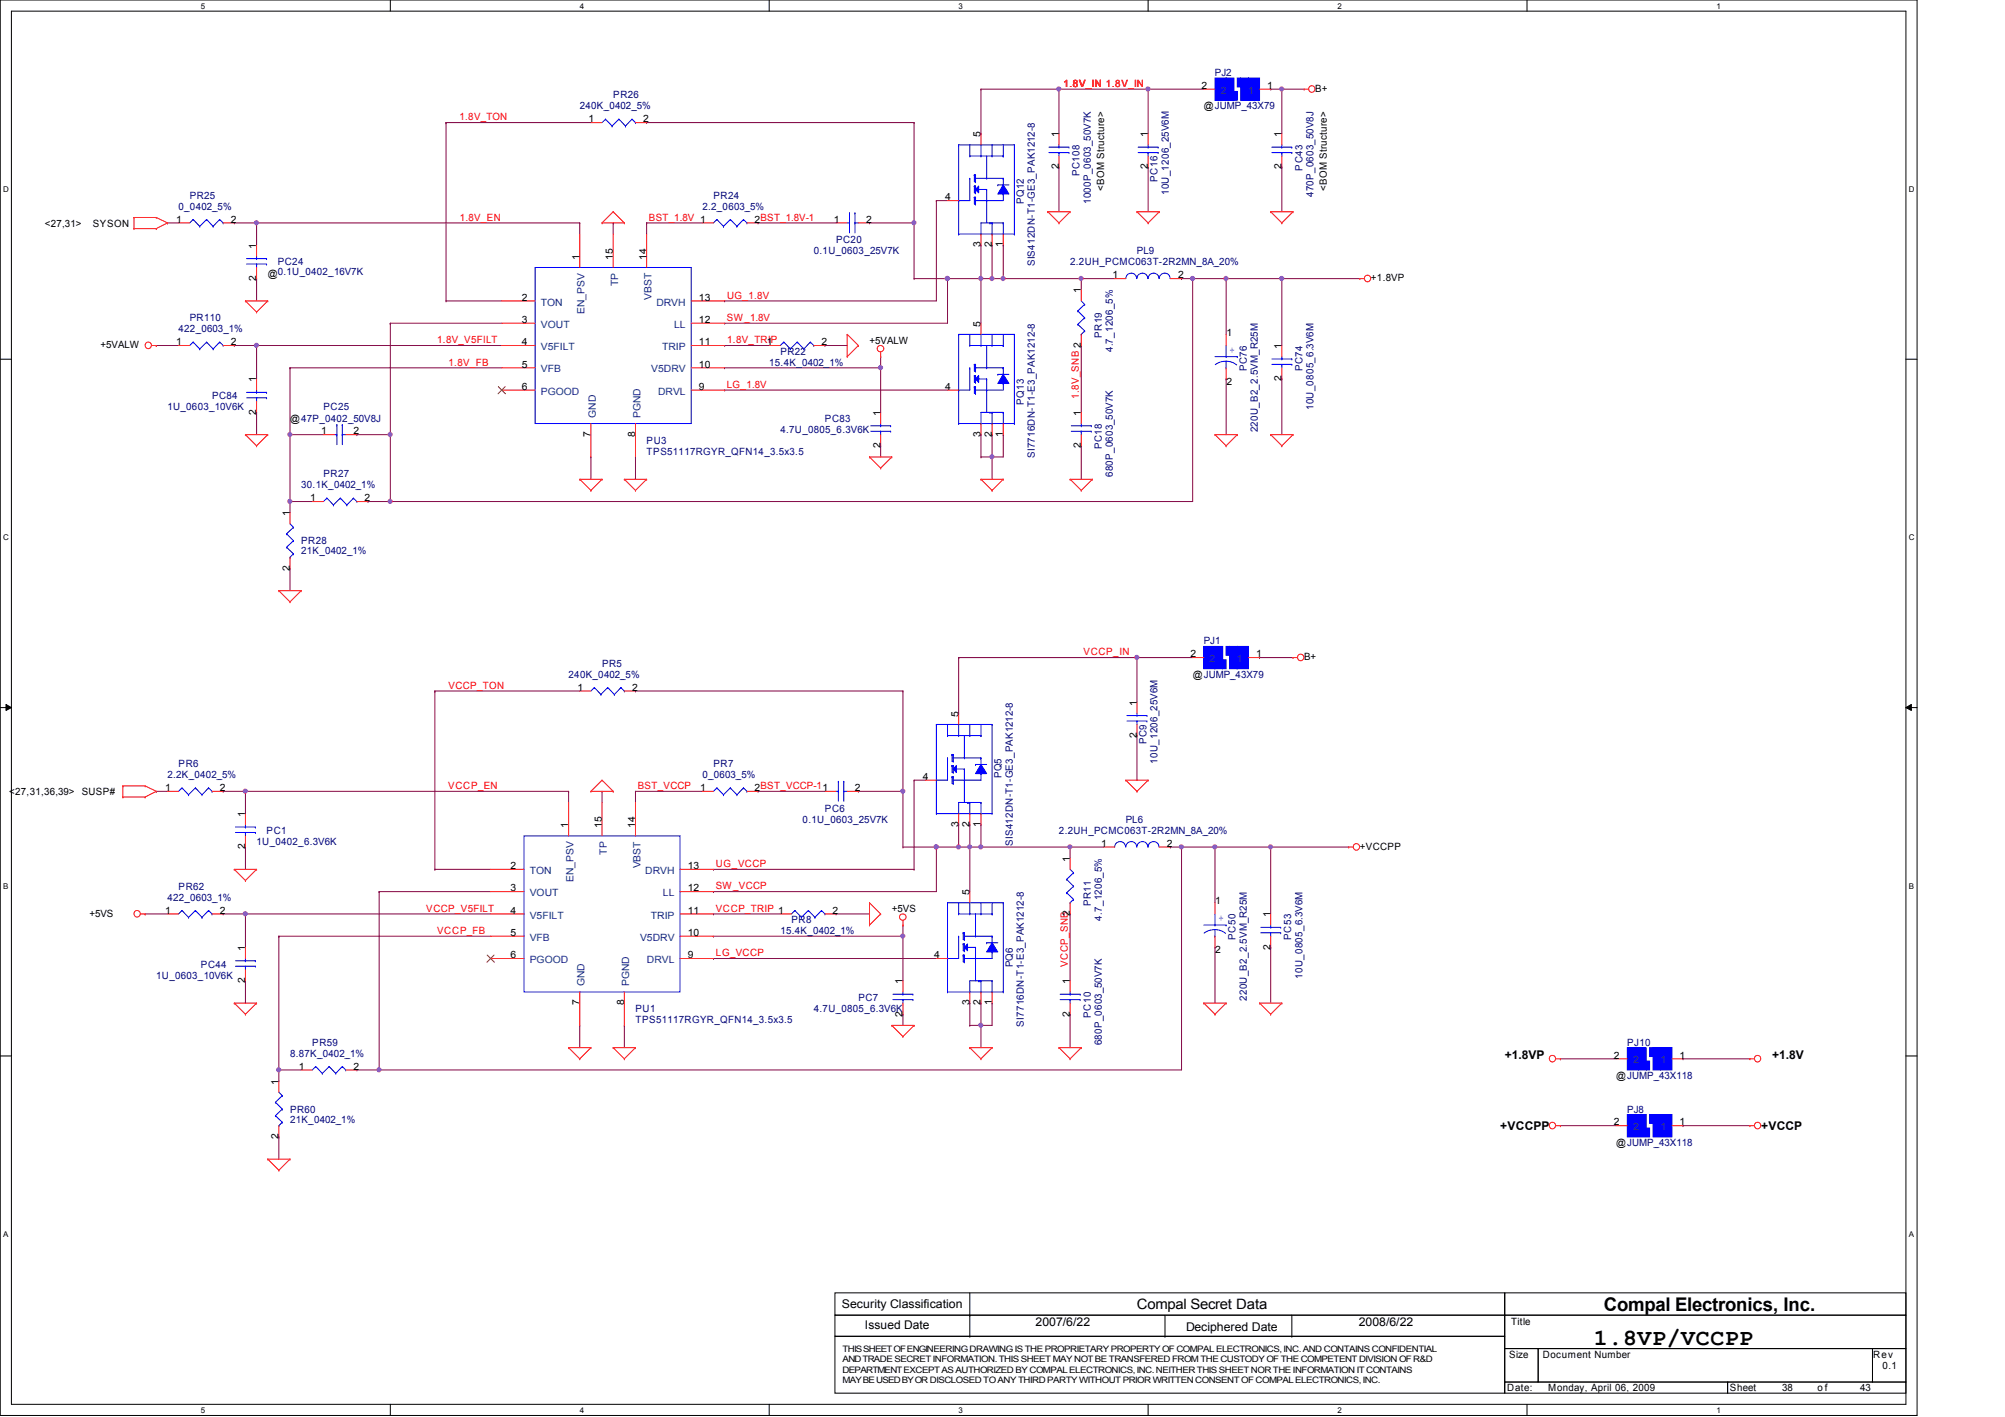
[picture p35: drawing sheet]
<svg xmlns="http://www.w3.org/2000/svg" width="297mm" height="210mm" viewBox="0 0 297 210" stroke-linecap="round" stroke-linejoin="round" font-family="sans-serif">
<defs><g id="words">
<text font-size="3.4" x="236.1" y="199.3">1.8VP/VCCPP</text>
<text font-size="2.8" x="237.6" y="194.1">Compal Electronics, Inc.</text>
<text font-size="2.1" x="168.4" y="194">Compal Secret Data</text>
<g font-size="1.8">
<text x="222.9" y="156.8">+1.8VP</text>
<text x="262.5" y="156.8">+1.8V</text>
<text x="222.2" y="167.4">+VCCPP</text>
<text x="260.9" y="167.4">+VCCP</text>
<text x="124.7" y="193.8">Security Classification</text>
<text x="128.1" y="196.9">Issued Date</text>
<text x="153.4" y="196.4">2007/6/22</text>
<text x="175.7" y="197.1">Deciphered Date</text>
<text x="201.3" y="196.4">2008/6/22</text>
</g>
<g font-size="1.5" fill="#000080">
<text x="180" y="11.3">PJ2</text>
<text x="85.9" y="16.2">240K_0402_5%</text>
<text x="90.8" y="14.6">PR26</text>
<text x="28.1" y="29.4">PR25</text>
<text x="105.7" y="29.4">PR24</text>
<text x="159.9" y="26.1" transform="rotate(-90 159.9 26.1)">PC108</text>
<text x="171.5" y="26.9" transform="rotate(-90 171.5 26.9)">PC16</text>
<text x="173.1" y="28.9" transform="rotate(-90 173.1 28.9)">10U_1206_25V6M</text>
<text x="193" y="25.3" transform="rotate(-90 193 25.3)">PC43</text>
<text x="194.6" y="29.2" transform="rotate(-90 194.6 29.2)">470P_0603_50V8J</text>
<text x="26.5" y="31.1">0_0402_5%</text>
<text x="104.1" y="31.1">2.2_0603_5%</text>
<text x="151.7" y="30.2" transform="rotate(-90 151.7 30.2)">PQ12</text>
<text x="161.6" y="30.2" transform="rotate(-90 161.6 30.2)">1000P_0603_50V7K</text>
<text x="41.1" y="39.3">PC24</text>
<text x="120.6" y="37.7">0.1U_0603_25V7K</text>
<text x="123.9" y="36">PC20</text>
<text x="153.3" y="39.5" transform="rotate(-90 153.3 39.5)">SIS412DN-T1-GE3_PAK1212-8</text>
<text x="158.5" y="39.3">2.2UH_PCMC063T-2R2MN_8A_20%</text>
<text x="168.4" y="37.7">PL9</text>
<text x="28.1" y="47.6">PR110</text>
<text x="26.5" y="49.2">422_0603_1%</text>
<text x="115.6" y="52.5">PR22</text>
<text x="163.2" y="50" transform="rotate(-90 163.2 50)">PR19</text>
<text x="164.9" y="52.2" transform="rotate(-90 164.9 52.2)">4.7_1206_5%</text>
<text x="31.4" y="59.1">PC84</text>
<text x="114" y="54.2">15.4K_0402_1%</text>
<text x="151.7" y="59.9" transform="rotate(-90 151.7 59.9)">PQ13</text>
<text x="184.7" y="55" transform="rotate(-90 184.7 55)">PC76</text>
<text x="193" y="55" transform="rotate(-90 193 55)">PC74</text>
<text x="24.8" y="60.8">1U_0603_10V6K</text>
<text x="47.9" y="60.8">PC25</text>
<text x="95.8" y="65.7">PU3</text>
<text x="115.6" y="64.1">4.7U_0805_6.3V6K</text>
<text x="122.2" y="62.4">PC83</text>
<text x="186.3" y="64.1" transform="rotate(-90 186.3 64.1)">220U_B2_2.5VM_R25M</text>
<text x="194.6" y="60.7" transform="rotate(-90 194.6 60.7)">10U_0805_6.3V6M</text>
<text x="47.9" y="70.7">PR27</text>
<text x="95.8" y="67.4">TPS51117RGYR_QFN14_3.5x3.5</text>
<text x="153.3" y="67.9" transform="rotate(-90 153.3 67.9)">SI7716DN-T1-E3_PAK1212-8</text>
<text x="163.2" y="66.5" transform="rotate(-90 163.2 66.5)">PC18</text>
<text x="164.9" y="70.7" transform="rotate(-90 164.9 70.7)">680P_0603_50V7K</text>
<text x="44.6" y="72.3">30.1K_0402_1%</text>
<text x="44.6" y="80.6">PR28</text>
<text x="44.6" y="82.1">21K_0402_1%</text>
<text x="178.3" y="95.5">PJ1</text>
<text x="84.2" y="100.4">240K_0402_5%</text>
<text x="89.2" y="98.8">PR5</text>
<text x="26.5" y="113.6">PR6</text>
<text x="105.7" y="113.6">PR7</text>
<text x="169.8" y="110.3" transform="rotate(-90 169.8 110.3)">PC9</text>
<text x="171.5" y="113.1" transform="rotate(-90 171.5 113.1)">10U_1206_25V6M</text>
<text x="24.8" y="115.3">2.2K_0402_5%</text>
<text x="104.1" y="115.3">0_0603_5%</text>
<text x="148.4" y="115.2" transform="rotate(-90 148.4 115.2)">PQ5</text>
<text x="38" y="125.2">1U_0402_6.3V6K</text>
<text x="39.5" y="123.5">PC1</text>
<text x="118.9" y="121.9">0.1U_0603_25V7K</text>
<text x="122.2" y="120.2">PC6</text>
<text x="150" y="125.3" transform="rotate(-90 150 125.3)">SIS412DN-T1-GE3_PAK1212-8</text>
<text x="156.9" y="123.5">2.2UH_PCMC063T-2R2MN_8A_20%</text>
<text x="166.8" y="121.9">PL6</text>
<text x="26.5" y="131.8">PR62</text>
<text x="24.8" y="133.4">422_0603_1%</text>
<text x="117.3" y="136.7">PR8</text>
<text x="161.6" y="134.2" transform="rotate(-90 161.6 134.2)">PR11</text>
<text x="163.2" y="136.4" transform="rotate(-90 163.2 136.4)">4.7_1206_5%</text>
<text x="29.8" y="143.3">PC44</text>
<text x="115.6" y="138.4">15.4K_0402_1%</text>
<text x="150" y="143.3" transform="rotate(-90 150 143.3)">PQ6</text>
<text x="183" y="139.2" transform="rotate(-90 183 139.2)">PC50</text>
<text x="191.3" y="139.2" transform="rotate(-90 191.3 139.2)">PC53</text>
<text x="23.2" y="145">1U_0603_10V6K</text>
<text x="94.1" y="149.9">PU1</text>
<text x="120.6" y="149.9">4.7U_0805_6.3V6K</text>
<text x="127.2" y="148.3">PC7</text>
<text x="184.7" y="148.3" transform="rotate(-90 184.7 148.3)">220U_B2_2.5VM_R25M</text>
<text x="193" y="144.9" transform="rotate(-90 193 144.9)">10U_0805_6.3V6M</text>
<text x="46.3" y="154.9">PR59</text>
<text x="94.1" y="151.6">TPS51117RGYR_QFN14_3.5x3.5</text>
<text x="151.7" y="152.1" transform="rotate(-90 151.7 152.1)">SI7716DN-T1-E3_PAK1212-8</text>
<text x="161.6" y="150.7" transform="rotate(-90 161.6 150.7)">PC10</text>
<text x="163.2" y="154.9" transform="rotate(-90 163.2 154.9)">680P_0603_50V7K</text>
<text x="241.1" y="154.9">PJ10</text>
<text x="43" y="156.5">8.87K_0402_1%</text>
<text x="43" y="164.8">PR60</text>
<text x="43" y="166.3">21K_0402_1%</text>
<text x="241.1" y="164.8">PJ8</text>
</g>
<g font-size="1.5" fill="#f00">
<text x="68.1" y="17.8">1.8V_TON</text>
<text x="157.6" y="12.9">1.8V_IN 1.8V_IN</text>
<text x="68.1" y="32.7">1.8V_EN</text>
<text x="96.1" y="32.7">BST_1.8V 1</text>
<text x="107.7" y="47.5">SW_1.8V</text>
<text x="107.7" y="44.2">UG_1.8V</text>
<text x="64.8" y="50.8">1.8V_V5FILT</text>
<text x="107.7" y="50.8">1.8V_TRIP</text>
<text x="66.5" y="54.1">1.8V_FB</text>
<text x="107.7" y="57.4">LG_1.8V</text>
<text x="159.8" y="59.1" transform="rotate(-90 159.8 59.1)">1.8V_SNB 2</text>
<text x="160.5" y="97.1">VCCP_IN</text>
<text x="66.5" y="102">VCCP_TON</text>
<text x="66.4" y="116.9">VCCP_EN</text>
<text x="94.5" y="116.9">BST_VCCP</text>
<text x="106" y="131.7">SW_VCCP</text>
<text x="106" y="128.4">UG_VCCP</text>
<text x="63.1" y="135">VCCP_V5FILT</text>
<text x="106" y="135">VCCP_TRIP 1</text>
<text x="64.8" y="138.3">VCCP_FB</text>
<text x="106" y="141.6">LG_VCCP</text>
<text x="158.2" y="143.3" transform="rotate(-90 158.2 143.3)">VCCP_SNB</text>
</g>
<g font-size="1.5">
<text x="178" y="13.2">2</text>
<text x="178.3" y="16.2">@JUMP_43X79</text>
<text x="187.7" y="13.2">1</text>
<text x="194.9" y="13.6">B+</text>
<text x="87.2" y="18.1">1</text>
<text x="95.3" y="18.1">2</text>
<text x="145.3" y="20.3" transform="rotate(-90 145.3 20.3)">5</text>
<text x="156.8" y="20.3" transform="rotate(-90 156.8 20.3)">1</text>
<text x="170" y="20.3" transform="rotate(-90 170 20.3)">1</text>
<text x="189.9" y="20.3" transform="rotate(-90 189.9 20.3)">1</text>
<text x="140" y="29.7">4</text>
<text x="156.8" y="25.1" transform="rotate(-90 156.8 25.1)">2</text>
<text x="163.6" y="28.2" transform="rotate(-90 163.6 28.2)">&lt;BOM Structure&gt;</text>
<text x="170" y="25.1" transform="rotate(-90 170 25.1)">2</text>
<text x="189.9" y="25.1" transform="rotate(-90 189.9 25.1)">2</text>
<text x="196.6" y="28.2" transform="rotate(-90 196.6 28.2)">&lt;BOM Structure&gt;</text>
<text x="6.6" y="33.6">&lt;27,31&gt;</text>
<text x="13.8" y="33.6">SYSON</text>
<text x="26.1" y="33">1</text>
<text x="34.2" y="33">2</text>
<text x="111.8" y="33">2BST_1.8V-1</text>
<text x="123.5" y="33">1</text>
<text x="128.3" y="33">2</text>
<text x="38" y="41.6" transform="rotate(-90 38 41.6)">2</text>
<text x="38" y="36.8" transform="rotate(-90 38 36.8)">1</text>
<text x="39.7" y="41">@0.1U_0402_16V7K</text>
<text x="85.8" y="38.5" transform="rotate(-90 85.8 38.5)">1</text>
<text x="90.8" y="38.5" transform="rotate(-90 90.8 38.5)">15</text>
<text x="95.8" y="38.5" transform="rotate(-90 95.8 38.5)">14</text>
<text x="145.3" y="36.7" transform="rotate(-90 145.3 36.7)">3</text>
<text x="146.9" y="36.7" transform="rotate(-90 146.9 36.7)">2</text>
<text x="148.6" y="36.7" transform="rotate(-90 148.6 36.7)">1</text>
<text x="164.8" y="41.2">1</text>
<text x="174.5" y="41.2">2</text>
<text x="203.1" y="41.7">+1.8VP</text>
<text x="77.3" y="47.8">3</text>
<text x="77.3" y="44.5">2</text>
<text x="103.5" y="44.5">13</text>
<text x="103.5" y="47.8">12</text>
<text x="160.1" y="43.4" transform="rotate(-90 160.1 43.4)">1</text>
<text x="14.9" y="51.6">+5VALW</text>
<text x="26.1" y="51.1">1</text>
<text x="34.2" y="51.1">2</text>
<text x="77.3" y="51.1">4</text>
<text x="103.5" y="51.1">11</text>
<text x="113.6" y="51.1">1</text>
<text x="121.7" y="51.1">2</text>
<text x="128.8" y="50.9">+5VALW</text>
<text x="145.3" y="48.4" transform="rotate(-90 145.3 48.4)">5</text>
<text x="181.7" y="49.7">1</text>
<text x="189.9" y="51.7" transform="rotate(-90 189.9 51.7)">1</text>
<text x="38" y="56.6" transform="rotate(-90 38 56.6)">1</text>
<text x="77.3" y="54.4">5</text>
<text x="77.3" y="57.7">6</text>
<text x="103.5" y="57.7">9</text>
<text x="103.5" y="54.4">10</text>
<text x="140" y="57.7">4</text>
<text x="181.7" y="57">2</text>
<text x="189.9" y="56.5" transform="rotate(-90 189.9 56.5)">2</text>
<text x="38" y="61.4" transform="rotate(-90 38 61.4)">2</text>
<text x="43" y="62.4">@47P_0402_50V8J</text>
<text x="47.6" y="64.3">1</text>
<text x="52.4" y="64.3">2</text>
<text x="87.5" y="64.7" transform="rotate(-90 87.5 64.7)">7</text>
<text x="94.1" y="64.7" transform="rotate(-90 94.1 64.7)">8</text>
<text x="130.4" y="61.6" transform="rotate(-90 130.4 61.6)">1</text>
<text x="145.3" y="64.7" transform="rotate(-90 145.3 64.7)">3</text>
<text x="146.9" y="64.7" transform="rotate(-90 146.9 64.7)">2</text>
<text x="148.6" y="64.7" transform="rotate(-90 148.6 64.7)">1</text>
<text x="160.1" y="61.6" transform="rotate(-90 160.1 61.6)">1</text>
<text x="130.4" y="66.4" transform="rotate(-90 130.4 66.4)">2</text>
<text x="160.1" y="66.4" transform="rotate(-90 160.1 66.4)">2</text>
<text x="42.9" y="76.5" transform="rotate(-90 42.9 76.5)">1</text>
<text x="45.9" y="74.3">1</text>
<text x="54" y="74.3">2</text>
<text x="42.9" y="84.5" transform="rotate(-90 42.9 84.5)">2</text>
<text x="176.4" y="97.4">2</text>
<text x="176.7" y="100.4">@JUMP_43X79</text>
<text x="186.1" y="97.4">1</text>
<text x="193.2" y="97.8">B+</text>
<text x="85.6" y="102.3">1</text>
<text x="93.6" y="102.3">2</text>
<text x="142" y="106.2" transform="rotate(-90 142 106.2)">5</text>
<text x="168.4" y="104.5" transform="rotate(-90 168.4 104.5)">1</text>
<text x="168.4" y="109.3" transform="rotate(-90 168.4 109.3)">2</text>
<text x="1.4" y="117.8">&lt;27,31,36,39&gt;</text>
<text x="12.1" y="117.8">SUSP#</text>
<text x="24.5" y="117.2">1</text>
<text x="32.6" y="117.2">2</text>
<text x="103.7" y="117.2">1</text>
<text x="111.8" y="117.2">2BST_VCCP-11</text>
<text x="126.7" y="117.2">2</text>
<text x="136.7" y="115.5">4</text>
<text x="36.3" y="125.8" transform="rotate(-90 36.3 125.8)">2</text>
<text x="36.3" y="121" transform="rotate(-90 36.3 121)">1</text>
<text x="84.2" y="122.7" transform="rotate(-90 84.2 122.7)">1</text>
<text x="89.2" y="122.7" transform="rotate(-90 89.2 122.7)">15</text>
<text x="94.1" y="122.7" transform="rotate(-90 94.1 122.7)">14</text>
<text x="142" y="122.5" transform="rotate(-90 142 122.5)">3</text>
<text x="143.6" y="122.5" transform="rotate(-90 143.6 122.5)">2</text>
<text x="145.3" y="122.5" transform="rotate(-90 145.3 122.5)">1</text>
<text x="163.1" y="125.4">1</text>
<text x="172.9" y="125.4">2</text>
<text x="201.5" y="125.9">+VCCPP</text>
<text x="75.6" y="128.7">2</text>
<text x="101.9" y="128.7">13</text>
<text x="158.5" y="127.6" transform="rotate(-90 158.5 127.6)">1</text>
<text x="13.2" y="135.8">+5VS</text>
<text x="24.5" y="135.3">1</text>
<text x="32.6" y="135.3">2</text>
<text x="75.6" y="132">3</text>
<text x="75.6" y="135.3">4</text>
<text x="101.9" y="132">12</text>
<text x="101.9" y="135.3">11</text>
<text x="123.4" y="135.3">2</text>
<text x="132.1" y="135.1">+5VS</text>
<text x="143.6" y="132.6" transform="rotate(-90 143.6 132.6)">5</text>
<text x="158.5" y="135.7" transform="rotate(-90 158.5 135.7)">2</text>
<text x="180" y="133.9">1</text>
<text x="188.2" y="135.9" transform="rotate(-90 188.2 135.9)">1</text>
<text x="36.3" y="140.8" transform="rotate(-90 36.3 140.8)">1</text>
<text x="75.6" y="138.6">5</text>
<text x="75.6" y="141.9">6</text>
<text x="101.9" y="141.9">9</text>
<text x="101.9" y="138.6">10</text>
<text x="138.4" y="141.9">4</text>
<text x="180" y="141.2">2</text>
<text x="188.2" y="140.7" transform="rotate(-90 188.2 140.7)">2</text>
<text x="36.3" y="145.6" transform="rotate(-90 36.3 145.6)">2</text>
<text x="85.8" y="148.9" transform="rotate(-90 85.8 148.9)">7</text>
<text x="92.5" y="148.9" transform="rotate(-90 92.5 148.9)">8</text>
<text x="133.7" y="145.8" transform="rotate(-90 133.7 145.8)">1</text>
<text x="143.6" y="148.9" transform="rotate(-90 143.6 148.9)">3</text>
<text x="145.3" y="148.9" transform="rotate(-90 145.3 148.9)">2</text>
<text x="146.9" y="148.9" transform="rotate(-90 146.9 148.9)">1</text>
<text x="158.5" y="145.8" transform="rotate(-90 158.5 145.8)">1</text>
<text x="133.7" y="150.6" transform="rotate(-90 133.7 150.6)">2</text>
<text x="158.5" y="150.6" transform="rotate(-90 158.5 150.6)">2</text>
<text x="41.3" y="160.7" transform="rotate(-90 41.3 160.7)">1</text>
<text x="44.3" y="158.5">1</text>
<text x="52.4" y="158.5">2</text>
<text x="239.1" y="156.8">2</text>
<text x="239.4" y="159.9">@JUMP_43X118</text>
<text x="248.8" y="156.8">1</text>
<text x="239.1" y="166.7">2</text>
<text x="248.8" y="166.7">1</text>
<text x="41.3" y="168.7" transform="rotate(-90 41.3 168.7)">2</text>
<text x="239.4" y="169.8">@JUMP_43X118</text>
<text x="223.9" y="196.3">Title</text>
<text x="223.6" y="201.1">Size</text>
<text x="228.6" y="201.1">Document Number</text>
<text x="277.5" y="201.1">Rev</text>
<text x="278.9" y="202.8">0.1</text>
<text x="223.3" y="206.1">Date:</text>
<text x="229.4" y="206.1">Monday, April 06, 2009</text>
<text x="256.3" y="206.1">Sheet</text>
<text x="264" y="206.1">38</text>
<text x="269.3" y="206.1">o f</text>
<text x="275.6" y="206.1">43</text>
</g>
<g font-size="1.5" fill="#004080">
<text x="180.8" y="13.9">2</text>
<text x="184.9" y="13.9">1</text>
<text x="80.1" y="45.3">TON</text>
<text x="86.6" y="46.5" transform="rotate(-90 86.6 46.5)">EN_PSV</text>
<text x="91.6" y="42.4" transform="rotate(-90 91.6 42.4)">TP</text>
<text x="96.5" y="44.4" transform="rotate(-90 96.5 44.4)">VBST</text>
<text x="97.2" y="45.3">DRVH</text>
<text x="80.1" y="48.6">VOUT</text>
<text x="80.1" y="51.9">V5FILT</text>
<text x="98.1" y="51.9">TRIP</text>
<text x="99.9" y="48.6">LL</text>
<text x="80.1" y="55.2">VFB</text>
<text x="80.1" y="58.5">PGOOD</text>
<text x="96.5" y="55.2">V5DRV</text>
<text x="97.5" y="58.5">DRVL</text>
<text x="88.3" y="61.9" transform="rotate(-90 88.3 61.9)">GND</text>
<text x="94.9" y="61.9" transform="rotate(-90 94.9 61.9)">PGND</text>
<text x="179.2" y="98.1">2</text>
<text x="183.3" y="98.1">1</text>
<text x="78.5" y="129.5">TON</text>
<text x="85" y="130.7" transform="rotate(-90 85 130.7)">EN_PSV</text>
<text x="89.9" y="126.6" transform="rotate(-90 89.9 126.6)">TP</text>
<text x="94.9" y="128.7" transform="rotate(-90 94.9 128.7)">VBST</text>
<text x="95.6" y="129.5">DRVH</text>
<text x="78.5" y="132.8">VOUT</text>
<text x="78.5" y="136.1">V5FILT</text>
<text x="96.4" y="136.1">TRIP</text>
<text x="98.2" y="132.8">LL</text>
<text x="78.5" y="139.4">VFB</text>
<text x="78.5" y="142.7">PGOOD</text>
<text x="94.8" y="139.4">V5DRV</text>
<text x="95.8" y="142.7">DRVL</text>
<text x="86.6" y="146.1" transform="rotate(-90 86.6 146.1)">GND</text>
<text x="93.2" y="146.1" transform="rotate(-90 93.2 146.1)">PGND</text>
<text x="241.9" y="157.5">2</text>
<text x="246" y="157.5">1</text>
<text x="241.9" y="167.4">2</text>
<text x="246" y="167.4">1</text>
</g>
<g font-size="1.5" fill="#00f">
<text x="182.2" y="52.2">+</text>
<text x="180.5" y="136.4">+</text>
</g>
<g font-size="1.3">
<text x="124.8" y="201.8">AND TRADE SECRET INFORMATION. THIS SHEET MAY NOT BE TRANSFERED FROM THE CUSTODY OF THE COMPETENT DIVISION OF R&amp;D</text>
<text x="124.8" y="200.3">THIS SHEET OF ENGINEERING DRAWING IS THE PROPRIETARY PROPERTY OF COMPAL ELECTRONICS, INC. AND CONTAINS CONFIDENTIAL</text>
<text x="124.8" y="203.3">DEPARTMENT EXCEPT AS AUTHORIZED BY COMPAL ELECTRONICS, INC. NEITHER THIS SHEET NOR THE INFORMATION ITCONTAINS</text>
<text x="124.8" y="204.9">MAY BE USED BY OR DISCLOSED TO ANY THIRD PARTY WITHOUT PRIOR WRITTEN CONSENT OF COMPAL ELECTRONICS, INC.</text>
</g>
<g font-size="1.2">
<text x="29.8" y="1.3">5</text>
<text x="85.9" y="1.3">4</text>
<text x="142" y="1.3">3</text>
<text x="198.2" y="1.3">2</text>
<text x="254.3" y="1.3">1</text>
<text x=".5" y="28.5">D</text>
<text x="282.8" y="28.5">D</text>
<text x=".5" y="80.1">C</text>
<text x="282.8" y="80.1">C</text>
<text x=".5" y="131.7">B</text>
<text x="282.8" y="131.7">B</text>
<text x=".5" y="183.3">A</text>
<text x="282.8" y="183.3">A</text>
<text x="29.8" y="209.3">5</text>
<text x="85.9" y="209.3">4</text>
<text x="142" y="209.3">3</text>
<text x="198.2" y="209.3">2</text>
<text x="254.3" y="209.3">1</text>
</g>
</g></defs>
<path d="M0 0h284v209.7h-284zM1.7 1.7h280.7v206.3h-280.7z" fill="none" stroke="#000" stroke-width=".15"/>
<g fill="#fff">
<path d="M29.8 .2h.5v1.3h-.5z"/>
<path d="M29.8 208.2h.5v1.3h-.5z"/>
</g>
<path d="M57.8 0v1.7M57.8 208v1.7" fill="none" stroke="#000" stroke-width=".15"/>
<g fill="#fff">
<path d="M85.9 .2h.6v1.3h-.6z"/>
<path d="M85.9 208.2h.6v1.3h-.6z"/>
</g>
<path d="M114 0v1.7M114 208v1.7" fill="none" stroke="#000" stroke-width=".15"/>
<g fill="#fff">
<path d="M142 .2h.6v1.3h-.6z"/>
<path d="M142 208.2h.6v1.3h-.6z"/>
</g>
<path d="M170.1 0v1.7M170.1 208v1.7" fill="none" stroke="#000" stroke-width=".15"/>
<g fill="#fff">
<path d="M198.2 .2h.6v1.3h-.6z"/>
<path d="M198.2 208.2h.6v1.3h-.6z"/>
</g>
<path d="M226.2 0v1.7M226.2 208v1.7" fill="none" stroke="#000" stroke-width=".15"/>
<g fill="#fff">
<path d="M254.3 .2h.6v1.3h-.6z"/>
<path d="M254.3 208.2h.6v1.3h-.6z"/>
<path d="M.5 27.4h.8v1.3h-.8z"/>
<path d="M282.8 27.4h.8v1.3h-.8z"/>
<path d="M.5 79h.8v1.3h-.8z"/>
<path d="M282.8 79h.8v1.3h-.8z"/>
</g>
<path d="M0 53.2h1.7M282.4 53.2h1.6" fill="none" stroke="#000" stroke-width=".15"/>
<g fill="#fff">
<path d="M.5 130.6h.7v1.3h-.7z"/>
<path d="M282.8 130.6h.7v1.3h-.7z"/>
</g>
<path d="M0 104.8h1.7M.9 104.4l.8 .4-.8 .4zM282.4 104.8l.8-.4v.8zM282.4 104.8h1.6" fill="none" stroke="#000" stroke-width=".15"/>
<path d="M.9 104.4l.8 .4-.8 .4zM282.4 104.8l.8-.4v.8z" fill="#000"/>
<g fill="#fff">
<path d="M.5 182.2h.7v1.3h-.7z"/>
<path d="M282.8 182.2h.7v1.3h-.7z"/>
</g>
<g fill="none" stroke="#000" stroke-width=".15">
<path d="M0 156.4h1.7M282.4 156.4h1.6M123.7 191.5h99.2v3.3h-99.2zM123.7 194.8h99.2v3.2h-99.2zM123.7 198h99.2v8.4h-99.2zM143.7 194.8h.1M143.7 198h.1M143.7 191.5v6.5M172.6 198h.1M172.6 194.8v3.2M191.4 198h.1M191.4 194.8v3.2"/>
<path d="M222.9 191.5h59.5v3.3h-59.5zM222.9 194.8h59.5v5h-59.5zM222.9 199.8h5v4.9h-5zM227.9 199.8h49.5v4.9h-49.5zM277.4 199.8h5v4.9h-5zM222.9 204.7h33v1.7h-33zM255.9 204.7h26.5v1.7h-26.5z"/>
</g>
<g fill="none" stroke="#800040" stroke-width=".15">
<path d="M66.1 18.2h.1M66.1 18.2h21.4M66.1 18.2v26.4M95.8 18.2h.1M95.8 18.2h39.6M135.4 18.2h.1M135.4 18.2v23.1M145.3 19.8h.1M145.3 13.2h.1M145.3 13.2v6.6M145.3 13.2h33M156.9 13.2h.1"/>
<path d="M156.9 13.2v6.6M170.1 13.2h.1M170.1 13.2v6.6M188.3 13.2h.1M188.3 13.2h4.9M189.9 13.2h.1M189.9 13.2v6.6M24.8 33h.1M24.8 33h1.7M34.7 33h.1M34.7 33h51.2M38 33h.1"/>
<path d="M38 33v3.3M85.9 33h.1M85.9 33v1.7M90.8 33h.1M90.8 33v1.7M95.8 33h.1M95.8 33h8.3M95.8 33v1.7M112.3 33h.1M112.3 33h11.6M128.8 33h.1M128.8 33h6.6"/>
<path d="M135.4 33h.1M138.7 29.7h.1M138.7 29.7v14.9h-31.3M138.7 29.7h1.7M145.3 36.3h.1M145.3 36.3v11.6M147 36.3h.1M147 36.3v5M148.6 36.3h.1M148.6 36.3v5M156.9 24.8h.1M156.9 24.8v6.6"/>
<path d="M170.1 24.8h.1M170.1 24.8v6.6M189.9 24.8h.1M189.9 24.8v6.6M23.2 51.2h.1M23.2 51.2h3.3M34.7 51.2h.1M34.7 51.2h39.6M38 51.2h.1M38 41.3h.1M38 41.3v3.3M38 51.2v4.9"/>
<path d="M43 54.5h.1M43 54.5h31.3M43 54.5v21.4M57.8 47.9h.1M57.8 47.9v26.4M57.8 47.9h16.5M66.1 44.6h.1M66.1 44.6h8.2M107.4 57.8h.1M107.4 47.9h.1M107.4 44.6h.1M107.4 51.2h.1"/>
<path d="M107.4 54.5h.1M107.4 57.8h33M107.4 51.2h6.6M107.4 54.5h23.1M122.2 51.2h.1M122.2 51.2h3.3M130.5 54.5h.1M130.5 52.8h.1M130.5 52.8v8.3M135.4 41.3h.1M135.4 41.3h29.7M140.4 41.3h.1"/>
<path d="M140.4 41.3v6.6h-33M145.3 41.3h.1M147 41.3h.1M148.6 41.3h.1M160.2 41.3h.1M160.2 51.2h.1M160.2 41.3v1.6M160.2 51.2v9.9M175 41.3h.1M175 41.3h26.5M176.7 41.3h.1M176.7 41.3v33h-122.2"/>
<path d="M181.6 41.3h.1M181.6 56.1h.1M181.6 41.3v8.2M181.6 56.1v8.3M189.9 41.3h.1M189.9 56.1h.1M189.9 41.3v9.9M189.9 56.1v8.3M38 61.1h.1M38 61.1v3.3M43 64.4h.1M43 74.3h.1"/>
<path d="M43 74.3h3.3M43 64.4h4.9M52.9 64.4h.1M52.9 64.4h4.9M54.5 74.3h.1M57.8 64.4h.1M57.8 74.3h.1M87.5 67.7h.1M87.5 67.7v3.3M94.1 67.7h.1M94.1 67.7v3.3M130.5 66h.1"/>
<path d="M130.5 66v1.7M145.3 67.7h.1M145.3 64.4h.1M145.3 64.4v3.3M147 67.7h.1M147 64.4h.1M147 64.4v6.6M148.6 64.4h.1M148.6 64.4v3.3h-3.3M160.2 66h.1M160.2 66v5M43 84.2h.1"/>
<path d="M43 84.2v3.3M142 97.4h.1M142 97.4v8.3M142 97.4h34.7M168.4 97.4h.1M168.4 97.4v6.6M186.6 97.4h.1M186.6 97.4h5M23.2 117.2h.1M23.2 117.2h1.6M33.1 117.2h.1M33.1 117.2h51.1"/>
<path d="M36.4 117.2h.1M36.4 117.2v3.3M64.4 102.4h.1M64.4 102.4h21.5M64.4 102.4v26.4M84.2 117.2h.1M84.2 117.2v1.7M89.2 117.2h.1M89.2 117.2v1.7M94.1 117.2h.1M94.1 102.4h.1M94.1 117.2h10"/>
<path d="M94.1 102.4h39.7M94.1 117.2v1.7M112.3 117.2h.1M112.3 117.2h9.9M127.2 117.2h.1M127.2 117.2h6.6M133.8 117.2h.1M133.8 102.4h.1M133.8 102.4v23.1M135.4 115.6h.1M135.4 115.6h1.7M135.4 115.6v13.2"/>
<path d="M168.4 109h.1M168.4 109v6.6M21.5 135.4h.1M21.5 135.4h3.3M33.1 135.4h.1M33.1 135.4h39.6M36.4 135.4h.1M36.4 125.5h.1M36.4 125.5v3.3M36.4 135.4v4.9M41.3 138.7h.1M41.3 138.7h31.4"/>
<path d="M41.3 138.7v21.4M56.2 132.1h.1M56.2 132.1h16.5M56.2 132.1v26.4M64.4 128.8h.1M64.4 128.8h8.3M105.7 132.1h.1M105.7 128.8h.1M105.7 135.4h.1M105.7 138.7h.1M105.7 135.4h9.9M105.7 138.7h28.1"/>
<path d="M105.7 128.8h29.7M123.9 135.4h.1M123.9 135.4h4.9M133.8 125.5h.1M133.8 138.7h.1M133.8 137h.1M133.8 125.5h29.7M133.8 137v8.3M135.4 128.8h.1M138.7 125.5h.1M138.7 125.5v6.6h-33M142 122.2h.1"/>
<path d="M142 125.5h.1M142 122.2v3.3M143.7 122.2h.1M143.7 125.5h.1M143.7 122.2v9.9M145.3 122.2h.1M145.3 125.5h.1M145.3 122.2v3.3M158.5 125.5h.1M158.5 135.4h.1M158.5 125.5v1.6M158.5 135.4v9.9"/>
<path d="M173.4 125.5h.1M173.4 125.5h26.4M175 125.5h.1M175 125.5v33h-122.1M180 125.5h.1M180 125.5v8.2M188.3 125.5h.1M188.3 125.5v9.9M36.4 145.3h.1M36.4 145.3v3.3M41.3 158.5h.1M41.3 158.5h3.3"/>
<path d="M52.9 158.5h.1M56.2 158.5h.1M85.9 151.9h.1M85.9 151.9v3.3M92.5 151.9h.1M92.5 151.9v3.3M105.7 142h.1M105.7 142h33M133.8 150.2h.1M133.8 150.2v1.7M143.7 151.9h.1M143.7 148.6h.1"/>
<path d="M143.7 148.6v3.3M145.3 151.9h.1M145.3 148.6h.1M145.3 148.6v6.6M147 148.6h.1M147 148.6v3.3h-3.3M158.5 150.2h.1M158.5 150.2v5M180 140.3h.1M180 140.3v8.3M188.3 140.3h.1M188.3 140.3v8.3"/>
<path d="M231.2 156.8h.1M231.2 156.8h8.2M249.3 156.8h.1M249.3 156.8h9.9M41.3 168.4h.1M41.3 168.4v3.3M231.2 166.8h.1M231.2 166.8h8.2M249.3 166.8h.1M249.3 166.8h9.9"/>
</g>
<g fill="none" stroke="#f00" stroke-width=".15">
<path d="M193.2 13.2h.1M193.2 13.2h.7M19.9 32.2h.1M19.9 33.9h.1M19.9 32.2h3.3M19.9 32.2v1.7M19.9 33.9h3.3M23.2 32.2h.1M23.2 33.9h.1M23.2 32.2l1.6 .8M24.8 33h.1M24.8 33l-1.6 .9"/>
<path d="M89.2 33h.1M89.2 33h3.3M90.8 31.4h.1M90.8 31.4l-1.6 1.6M90.8 31.4l1.7 1.6M92.5 33h.1M155.2 31.4h.1M155.2 31.4h3.3M155.2 31.4l1.7 1.6M156.9 33h.1M158.5 31.4h.1M158.5 31.4l-1.6 1.6"/>
<path d="M168.4 31.4h.1M168.4 31.4h3.3M168.4 31.4l1.7 1.6M170.1 33h.1M171.7 31.4h.1M171.7 31.4l-1.6 1.6M188.3 31.4h.1M188.3 31.4h3.3M188.3 31.4l1.6 1.6M189.9 33h.1M191.6 31.4h.1M191.6 31.4l-1.7 1.6"/>
<path d="M22.5 51.2h.7M23.2 51.2h.1M36.4 44.6h.1M36.4 44.6h3.3M36.4 44.6l1.6 1.6M38 46.2h.1M39.7 44.6h.1M39.7 44.6l-1.7 1.6M125.5 49.5h.1M125.5 52.8h.1M125.5 49.5v3.3M125.5 49.5l1.7 1.7"/>
<path d="M127.2 51.2h.1M127.2 51.2l-1.7 1.6M130.5 52.8h.1M130.5 52.2v.6M201.5 41.3h.1M201.5 41.3h.6M36.4 64.4h.1M36.4 64.4h3.3M36.4 64.4l1.6 1.6M38 66h.1M39.7 64.4h.1M39.7 64.4l-1.7 1.6"/>
<path d="M85.9 71h.1M85.9 71h3.3M85.9 71l1.6 1.6M87.5 72.6h.1M89.2 71h.1M89.2 71l-1.7 1.6M92.5 71h.1M92.5 71h3.3M92.5 71l1.6 1.6M94.1 72.6h.1M95.8 71h.1M95.8 71l-1.7 1.6"/>
<path d="M128.8 67.7h.1M128.8 67.7h3.3M128.8 67.7l1.7 1.6M130.5 69.3h.1M132.1 67.7h.1M132.1 67.7l-1.6 1.6M145.3 71h.1M145.3 71h3.3M145.3 71l1.7 1.6M147 72.6h.1M148.6 71h.1M148.6 71l-1.6 1.6"/>
<path d="M158.5 71h.1M158.5 71h3.3M158.5 71l1.7 1.6M160.2 72.6h.1M161.8 71h.1M161.8 71l-1.6 1.6M180 64.4h.1M180 64.4h3.3M180 64.4l1.6 1.6M181.6 66h.1M183.3 64.4h.1M183.3 64.4l-1.7 1.6"/>
<path d="M188.3 64.4h.1M188.3 64.4h3.3M188.3 64.4l1.6 1.6M189.9 66h.1M191.6 64.4h.1M191.6 64.4l-1.7 1.6M41.3 87.5h.1M41.3 87.5h3.3M41.3 87.5l1.7 1.7M43 89.2h.1M44.6 87.5h.1M44.6 87.5l-1.6 1.7"/>
<path d="M191.6 97.4h.1M191.6 97.4h.6M18.2 116.4h.1M18.2 118.1h.1M18.2 116.4h3.3M18.2 116.4v1.7M18.2 118.1h3.3M21.5 116.4h.1M21.5 118.1h.1M21.5 116.4l1.7 .8M23.2 117.2h.1M23.2 117.2l-1.7 .9"/>
<path d="M87.5 117.2h.1M87.5 117.2h3.3M89.2 115.6h.1M89.2 115.6l-1.7 1.6M89.2 115.6l1.6 1.6M90.8 117.2h.1M166.8 115.6h.1M166.8 115.6h3.3M166.8 115.6l1.6 1.6M168.4 117.2h.1M170.1 115.6h.1M170.1 115.6l-1.7 1.6"/>
<path d="M20.8 135.4h.7M21.5 135.4h.1M34.7 128.8h.1M34.7 128.8h3.3M34.7 128.8l1.7 1.6M36.4 130.4h.1M36.4 120.5v1.7M36.4 123.8v1.7M38 128.8h.1M38 128.8l-1.6 1.6M128.8 133.7h.1M128.8 137h.1"/>
<path d="M128.8 133.7v3.3M128.8 133.7l1.7 1.7M130.5 135.4h.1M130.5 135.4l-1.7 1.6M133.8 137h.1M133.8 136.4v.6M163.5 125.5h1.6M171.7 125.5h1.7M199.8 125.5h.1M199.8 125.5h.7M34.7 148.6h.1M34.7 148.6h3.3"/>
<path d="M34.7 148.6l1.7 1.6M36.4 150.2h.1M38 148.6h.1M38 148.6l-1.6 1.6M84.2 155.2h.1M84.2 155.2h3.3M84.2 155.2l1.7 1.6M85.9 156.8h.1M87.5 155.2h.1M87.5 155.2l-1.6 1.6M90.8 155.2h.1M90.8 155.2h3.3"/>
<path d="M90.8 155.2l1.7 1.6M92.5 156.8h.1M94.1 155.2h.1M94.1 155.2l-1.6 1.6M132.1 151.9h.1M132.1 151.9h3.3M132.1 151.9l1.7 1.6M133.8 153.5h.1M135.4 151.9h.1M135.4 151.9l-1.6 1.6M143.7 155.2h.1M143.7 155.2h3.3"/>
<path d="M143.7 155.2l1.6 1.6M145.3 156.8h.1M147 155.2h.1M147 155.2l-1.7 1.6M156.9 155.2h.1M156.9 155.2h3.3M156.9 155.2l1.6 1.6M158.5 156.8h.1M158.5 145.3v1.6M158.5 148.6v1.6M160.2 155.2h.1M160.2 155.2l-1.7 1.6"/>
<path d="M178.3 148.6h.1M178.3 148.6h3.3M178.3 148.6l1.7 1.6M180 150.2h.1M181.6 148.6h.1M181.6 148.6l-1.6 1.6M186.6 148.6h.1M186.6 148.6h3.3M186.6 148.6l1.7 1.6M188.3 150.2h.1M189.9 148.6h.1M189.9 148.6l-1.6 1.6"/>
<path d="M230.5 156.8h.7M231.2 156.8h.1M259.2 156.8h.1M259.2 156.8h.7M39.7 171.7h.1M39.7 171.7h3.3M39.7 171.7l1.6 1.7M41.3 173.4h.1M43 171.7h.1M43 171.7l-1.7 1.7M230.5 166.8h.7M231.2 166.8h.1"/>
<path d="M259.2 166.8h.1M259.2 166.8h.7"/>
<circle cx="194.3" cy="13.2" r=".48"/>
<circle cx="22" cy="51.2" r=".48"/>
<circle cx="130.5" cy="51.6" r=".48"/>
<circle cx="202.6" cy="41.2" r=".48"/>
<circle cx="192.7" cy="97.4" r=".48"/>
<circle cx="20.3" cy="135.4" r=".48"/>
<circle cx="133.8" cy="135.8" r=".48"/>
<circle cx="200.9" cy="125.4" r=".48"/>
<circle cx="230" cy="156.8" r=".48"/>
<circle cx="260.4" cy="156.8" r=".48"/>
<circle cx="230" cy="166.7" r=".48"/>
<circle cx="260.4" cy="166.7" r=".48"/>
</g>
<g fill="none" stroke="#00f" stroke-width=".15">
<path d="M34.9 123.3h2.9M34.9 122.5h2.9M36.4 122.5h.1M36.4 123.3h.1M36.4 122.2v.3M36.4 123.3v.5M37.8 123.3h.1M37.8 122.5h.1M165.1 125.5a.8 .8 0 0 1 .8-.8 .8 .8 0 0 1 .8 .8M166.8 125.5a.8 .8 0 0 1 .8-.8 .8 .8 0 0 1 .8 .8M168.4 125.5a.8 .8 0 0 1 .8-.8 .8 .8 0 0 1 .8 .8M170.1 125.5a.8 .8 0 0 1 .8-.8 .8 .8 0 0 1 .8 .8"/>
<path d="M157.1 148.1h2.9M157.1 147.3h2.9M158.5 147.3h.1M158.5 148.1h.1M158.5 146.9v.4M158.5 148.1v.5M160 148.1h.1M160 147.3h.1"/>
</g>
<path d="M148.6 27.4l.9 1.3h-1.7z" fill="#00f"/>
<path d="M148.6 27.4l.9 1.3h-1.7z" fill="none" stroke="#00f" stroke-width=".15"/>
<path d="M145 27.6v1l-.5-.5z" fill="#00f"/>
<g fill="none" stroke="#00f" stroke-width=".15">
<path d="M142 21.5h.1M142 34.7h.1M142 29.7h.1M142 34.7h8.3M142 21.5h8.3M142 21.5v13.2M143.7 26.4h.1M143.7 23.1h.1M143.7 21.5v1.6M143.7 26.4v3.3h-1.7M143.7 23.1h4.9M144.4 29.2h.1"/>
<path d="M144.4 27.6h.1M144.4 25.9h.1M144.4 25.9v1h.1M144.4 27.6v1h.1M144.4 29.2v1h.1M144.5 30.2h.1M144.5 29.2h.1M144.5 28.6h.1M144.5 27.6h.1M144.5 26.9h.1M144.5 25.9h.1M144.5 29.7h.1"/>
<path d="M144.5 25.9v1M144.5 27.6v1M144.5 29.2v1M144.5 26.4h4.1M145 27.6v1l-.5-.5zM145 28.1h.1M145 28.1h1.2M145.3 23.1h.1M145.3 34.7h.1M145.3 21.5v1.6M146.2 26.4h.1M146.2 29.7h.1"/>
<path d="M146.2 28.1h.1M146.2 23.1v3.3M146.2 28.1v4.9M146.6 33h.1M146.8 33h.1M147 34.7h.1M147 33h.1M147 23.1h.1M147 21.5v1.6M147 33v1.7M147.8 27.4h.1M147.8 27.4h1.7"/>
<path d="M148.6 28.7h.1M148.6 26.4h.1M148.6 33h.1M148.6 34.7h.1M148.6 23.1h.1M148.6 21.5v1.6M148.6 26.4v1M148.6 28.7v1h-4.1M148.6 33v1.7M148.6 33h-3.3v1.7M150.3 34.7h.1M150.3 21.5h.1"/>
<path d="M150.3 21.5v13.2"/>
</g>
<path d="M145.3 19.8v1.7M140.4 29.7h1.6M145.3 34.7v1.6M147 34.7v1.6M148.6 34.7v1.6" fill="none" stroke="#f00" stroke-width=".15"/>
<path d="M147 139.7l.8 1.3h-1.6z" fill="#00f"/>
<path d="M147 139.7l.8 1.3h-1.6z" fill="none" stroke="#00f" stroke-width=".15"/>
<path d="M143.3 139.8v1l-.4-.5z" fill="#00f"/>
<g fill="none" stroke="#00f" stroke-width=".15">
<path d="M140.4 133.7h.1M140.4 133.7h8.2M140.4 133.7v13.2M142 138.7h.1M142 135.4h.1M142 133.7v1.7M142 138.7v3.3h-1.6M142 135.4h5M142.7 139.8h.1M142.7 138.2h.1M142.7 138.2v1h.2M142.7 139.8v1h.2"/>
<path d="M142.7 139.8h.2M142.7 138.2h.2M142.9 139.8h.1M142.9 139.2h.1M142.9 138.2h.1M142.9 138.2v1M142.9 139.8v1M142.9 138.7h4.1M143.3 139.8v1l-.4-.5zM143.7 135.4h.1M143.7 133.7v1.7M144.5 138.7h.1"/>
<path d="M144.5 135.4v3.3M145.3 135.4h.1M145.3 133.7v1.7M146.2 139.7h.1M146.2 139.7h1.6M147 138.7h.1M147 135.4h.1M147 133.7v1.7M147 138.7v1M148.6 133.7h.1M148.6 133.7v13.2M140.4 146.9h.1"/>
<path d="M140.4 142h.1M140.4 146.9h8.2M142.7 141.5h.1M142.7 141.5v1h.2M142.7 141.5h.2M142.9 142.5h.1M142.9 141.5h.1M142.9 140.8h.1M142.9 142h.1M142.9 141.5v1M143.3 140.3h.1M143.3 140.3h1.2"/>
<path d="M143.7 146.9h.1M144.5 142h.1M144.5 140.3h.1M144.5 140.3v5M145 145.3h.1M145.2 145.3h.1M145.3 146.9h.1M145.3 145.3h.1M145.3 145.3v1.6M147 141h.1M147 145.3h.1M147 146.9h.1"/>
<path d="M147 141v1h-4.1M147 145.3v1.6M147 145.3h-3.3v1.6M148.6 146.9h.1"/>
</g>
<path d="M143.7 132.1v1.6M138.7 142h1.7M143.7 146.9v1.7M145.3 146.9v1.7M147 146.9v1.7" fill="none" stroke="#f00" stroke-width=".15"/>
<path d="M185 11.6h1.6v3.3h-1.6z" fill-rule="evenodd" fill="#00f"/>
<path d="M185 11.6h1.6v3.3h-1.6z" fill="none" stroke="#00f" stroke-width=".15"/>
<path d="M183.8 11.6h1.2v3.3h-1.2z" fill-rule="evenodd" fill="#00f"/>
<path d="M183.8 11.6h1.2v3.3h-1.2z" fill="none" stroke="#00f" stroke-width=".15"/>
<path d="M183.3 11.6h.5v1.3h-.5z" fill-rule="evenodd" fill="#00f"/>
<path d="M183.3 11.6h.5v1.3h-.5z" fill="none" stroke="#00f" stroke-width=".15"/>
<path d="M182.8 13.5h.5v1.4h-.5z" fill-rule="evenodd" fill="#00f"/>
<path d="M182.8 13.5h.5v1.4h-.5z" fill="none" stroke="#00f" stroke-width=".15"/>
<path d="M181.6 11.6h1.2v3.3h-1.2z" fill-rule="evenodd" fill="#00f"/>
<path d="M181.6 11.6h1.2v3.3h-1.2z" fill="none" stroke="#00f" stroke-width=".15"/>
<path d="M180 11.6h1.6v3.3h-1.6z" fill-rule="evenodd" fill="#00f"/>
<g fill="none" stroke="#00f" stroke-width=".15">
<path d="M180 11.6h1.6v3.3h-1.6zM155.4 22.6h3M155.4 21.8h3M156.9 21.8h.1M156.9 22.6h.1M156.9 21.5v.3M156.9 22.6v.5M158.4 22.6h.1M158.4 21.8h.1M116.1 50.7h.1M116.1 50.7l-.5 .5M116.1 50.7l1 1"/>
<path d="M117.1 51.7h.1M118.1 50.7h.1M118.1 50.7l-1 1M118.1 50.7l1 1M119.1 51.7h.1M120.1 50.7h.1M120.1 50.7l-1 1M120.1 50.7l.5 .5M120.6 51.2h.1M166.8 41.3a.8 .8 0 0 1 .8-.8 .8 .8 0 0 1 .8 .8M168.4 41.3a.8 .8 0 0 1 .8-.8 .8 .8 0 0 1 .8 .8M170.1 41.3a.8 .8 0 0 1 .8-.8 .8 .8 0 0 1 .8 .8"/>
<path d="M171.7 41.3a.8 .8 0 0 1 .8-.8 .8 .8 0 0 1 .9 .8M129 63.9h2.9M129 63.1h2.9M130.5 63.1h.1M130.5 63.9h.1M130.5 62.7v.4M130.5 63.9v.5M131.9 63.9h.1M131.9 63.1h.1M158.7 63.9h3M158.7 63.1h3M160.2 63.1h.1"/>
<path d="M160.2 63.9h.1M160.2 62.7v.4M160.2 63.9v.5M161.7 63.9h.1M161.7 63.1h.1M27 116.7h.1M27 116.7l-.5 .5M27 116.7l.9 1M27.9 117.7h.1M29 116.7h.1M29 116.7l-1.1 1M29 116.7l.9 1"/>
<path d="M29.9 117.7h.1M30.9 116.7h.1M30.9 116.7l-1 1M30.9 116.7l.5 .5M31.4 117.2h.1M27 134.9h.1M27 134.9l-.5 .5M27 134.9l.9 1M27.9 135.9h.1M29 134.9h.1M29 134.9l-1.1 1M29 134.9l.9 1"/>
<path d="M29.9 135.9h.1M30.9 134.9h.1M30.9 134.9l-1 1M30.9 134.9l.5 .5M31.4 135.4h.1M77.6 123.8h23.1v23.1h-23.1zM186.8 138.2h2.9M186.8 137.4h2.9M188.3 137.4h.1M188.3 138.2h.1M188.3 137v.4M188.3 138.2v.5"/>
<path d="M189.7 138.2h.1M189.7 137.4h.1"/>
</g>
<g fill="none" stroke="#f00" stroke-width=".15">
<path d="M156.9 19.8v1.7M178.3 13.2h1.7M186.6 13.2h1.7M156.9 23.1v1.7M114 51.2h1.6M120.6 51.2h1.6M165.1 41.3h1.7M173.4 41.3h1.6M130.5 61.1v1.6M130.5 64.4v1.6M160.2 61.1v1.6M160.2 64.4v1.6"/>
<path d="M24.8 117.2h1.7M31.4 117.2h1.7M84.2 118.9v4.9M89.2 118.9v4.9M94.1 118.9v4.9M24.8 135.4h1.7M31.4 135.4h1.7M72.7 135.4h4.9M72.7 132.1h4.9M72.7 128.8h4.9M72.7 138.7h4.9M100.7 135.4h5"/>
<path d="M100.7 132.1h5M100.7 128.8h5M100.7 138.7h5M188.3 135.4v1.6M188.3 138.7v1.6M72.7 142h4.9M85.9 146.9v5M92.5 146.9v5M100.7 142h5"/>
</g>
<path d="M72.2 141.5l1 1M73.2 141.5l-1.1 1" fill="none" stroke="#804000" stroke-width=".15"/>
<path d="M148.6 55.5l.9 1.3h-1.7z" fill="#00f"/>
<path d="M148.6 55.5l.9 1.3h-1.7z" fill="none" stroke="#00f" stroke-width=".15"/>
<path d="M145 55.6v1l-.5-.5z" fill="#00f"/>
<g fill="none" stroke="#00f" stroke-width=".15">
<path d="M89.7 17.7h.1M89.7 17.7l-.5 .5M89.7 17.7l1 1M90.7 18.7h.1M91.7 17.7h.1M91.7 17.7l-1 1M91.7 17.7l1 1M92.7 18.7h.1M93.6 17.7h.1M93.6 17.7l-.9 1M93.6 17.7l.5 .5M94.1 18.2h.1"/>
<path d="M106.2 32.5h.1M106.2 32.5l-.5 .5M106.2 32.5l1 1M107.2 33.5h.1M108.2 32.5h.1M108.2 32.5l-1 1M108.2 32.5l1 1M109.2 33.5h.1M110.1 32.5h.1M110.1 32.5l-.9 1M110.1 32.5l.6 .5M110.7 33h.1"/>
<path d="M142 49.5h.1M142 57.8h.1M142 49.5h8.3M142 49.5v13.2M143.7 54.5h.1M143.7 51.2h.1M143.7 49.5v1.7M143.7 54.5v3.3h-1.7M143.7 51.2h4.9M144.4 57.3h.1M144.4 55.6h.1M144.4 54h.1"/>
<path d="M144.4 54v1h.1M144.4 55.6v1h.1M144.4 57.3v1h.1M144.5 58.3h.1M144.5 57.3h.1M144.5 56.6h.1M144.5 55.6h.1M144.5 55h.1M144.5 54h.1M144.5 57.8h.1M144.5 54v1M144.5 55.6v1"/>
<path d="M144.5 57.3v1M144.5 54.5h4.1M145 55.6v1l-.5-.5zM145 56.1h.1M145 56.1h1.2M145.3 51.2h.1M145.3 49.5v1.7M146.2 54.5h.1M146.2 57.8h.1M146.2 56.1h.1M146.2 51.2v3.3M146.2 56.1v5"/>
<path d="M147 51.2h.1M147 49.5v1.7M147.8 55.5h.1M147.8 55.5h1.7M148.6 56.8h.1M148.6 54.5h.1M148.6 51.2h.1M148.6 49.5v1.7M148.6 54.5v1M148.6 56.8v1h-4.1M150.3 49.5h.1M150.3 49.5v13.2"/>
<path d="M142 62.7h.1M142 62.7h8.3M145.3 62.7h.1M146.6 61.1h.1M146.8 61.1h.1M147 62.7h.1M147 61.1h.1M147 61.1v1.6M148.6 61.1h.1M148.6 62.7h.1M148.6 61.1v1.6M148.6 61.1h-3.3v1.6"/>
<path d="M150.3 62.7h.1M167 106.8h2.9M167 106h2.9M168.4 106h.1M168.4 106.8h.1M168.4 105.7v.3M168.4 106.8v.5M169.9 106.8h.1M169.9 106h.1"/>
</g>
<path d="M87.5 18.2h1.7M94.1 18.2h1.7M104.1 33h1.6M110.7 33h1.6M140.4 57.8h1.6M145.3 47.9v1.6M145.3 62.7v1.7M147 62.7v1.7M148.6 62.7v1.7M168.4 104v1.7M168.4 107.3v1.7" fill="none" stroke="#f00" stroke-width=".15"/>
<path d="M246 155.2h1.7v3.3h-1.7z" fill-rule="evenodd" fill="#00f"/>
<path d="M246 155.2h1.7v3.3h-1.7z" fill="none" stroke="#00f" stroke-width=".15"/>
<path d="M244.9 155.2h1.1v3.3h-1.1z" fill-rule="evenodd" fill="#00f"/>
<path d="M244.9 155.2h1.1v3.3h-1.1z" fill="none" stroke="#00f" stroke-width=".15"/>
<path d="M244.4 155.2h.5v1.3h-.5z" fill-rule="evenodd" fill="#00f"/>
<path d="M244.4 155.2h.5v1.3h-.5z" fill="none" stroke="#00f" stroke-width=".15"/>
<path d="M243.9 157.2h.5v1.3h-.5z" fill-rule="evenodd" fill="#00f"/>
<path d="M243.9 157.2h.5v1.3h-.5z" fill="none" stroke="#00f" stroke-width=".15"/>
<path d="M242.7 155.2h1.2v3.3h-1.2z" fill-rule="evenodd" fill="#00f"/>
<path d="M242.7 155.2h1.2v3.3h-1.2z" fill="none" stroke="#00f" stroke-width=".15"/>
<path d="M241.1 155.2h1.6v3.3h-1.6z" fill-rule="evenodd" fill="#00f"/>
<g fill="none" stroke="#00f" stroke-width=".15">
<path d="M36.5 58.9h3M36.5 58.1h3M38 58.1h.1M38 58.9h.1M38 57.8v.3M38 58.9v.5M39.5 58.9h.1M39.5 58.1h.1M48.4 73.8h.1M48.4 73.8l-.5 .5M48.4 73.8l1 1M49.4 74.8h.1"/>
<path d="M49.6 64.4h.3M49.9 64.4h.1M49.9 62.9h.1M49.9 62.9v3M50.4 73.8h.1M50.4 73.8l-1 1M50.4 73.8l1 1M50.7 62.9h.1M50.7 64.4h.1M50.7 64.4h.5M50.7 62.9v3M51.4 74.8h.1"/>
<path d="M52.4 73.8h.1M52.4 73.8l-1 1M52.4 73.8l.5 .5M52.9 74.3h.1M178.3 137h3.3M180 137h.1M180 137.7a2.44 2.44 0 0 1 1.6 .6M180 137.7a2.57 2.57 0 0 0-1.6 .5M180 138.7h.1M180 135.4v1.6M180 137.7v1M181.6 137h.1"/>
<path d="M34.9 143.1h2.9M34.9 142.3h2.9M36.4 142.3h.1M36.4 143.1h.1M36.4 142v.3M36.4 143.1v.5M37.8 143.1h.1M37.8 142.3h.1M241.1 155.2h1.6v3.3h-1.6z"/>
</g>
<path d="M38 56.1v1.7M38 59.4v1.7M46.3 74.3h1.6M47.9 64.4h1.7M51.2 64.4h1.7M52.9 74.3h1.6M180 133.7v1.7M180 138.7v1.6M36.4 140.3v1.7M36.4 143.6v1.7M239.4 156.8h1.7M247.7 156.8h1.6" fill="none" stroke="#f00" stroke-width=".15"/>
<path d="M183.3 95.8h1.7v3.3h-1.7z" fill-rule="evenodd" fill="#00f"/>
<path d="M183.3 95.8h1.7v3.3h-1.7z" fill="none" stroke="#00f" stroke-width=".15"/>
<path d="M182.2 95.8h1.1v3.3h-1.1z" fill-rule="evenodd" fill="#00f"/>
<path d="M182.2 95.8h1.1v3.3h-1.1z" fill="none" stroke="#00f" stroke-width=".15"/>
<path d="M181.6 95.8h.6v1.3h-.6z" fill-rule="evenodd" fill="#00f"/>
<path d="M181.6 95.8h.6v1.3h-.6z" fill="none" stroke="#00f" stroke-width=".15"/>
<path d="M181.1 97.7h.5v1.4h-.5z" fill-rule="evenodd" fill="#00f"/>
<path d="M181.1 97.7h.5v1.4h-.5z" fill="none" stroke="#00f" stroke-width=".15"/>
<path d="M180 95.8h1.1v3.3h-1.1z" fill-rule="evenodd" fill="#00f"/>
<path d="M180 95.8h1.1v3.3h-1.1z" fill="none" stroke="#00f" stroke-width=".15"/>
<path d="M178.3 95.8h1.7v3.3h-1.7z" fill-rule="evenodd" fill="#00f"/>
<g fill="none" stroke="#00f" stroke-width=".15">
<path d="M36.5 39.1h3M36.5 38.3h3M38 38.3h.1M38 39.1h.1M38 38v.3M38 39.1v.5M39.5 39.1h.1M39.5 38.3h.1M125.5 33h.4M125.9 33h.1M125.9 31.5h.1M125.9 31.5v3"/>
<path d="M126.7 31.5h.1M126.7 33h.1M126.7 33h.5M126.7 31.5v3M178.3 95.8h1.7v3.3h-1.7zM158 130.3h.1M158 132.2h.1M158 130.3l1 1M158 132.2l1 1M158.5 133.7h.1M158.5 128.8l.5 .5M159 129.3h.1"/>
<path d="M159 131.3h.1M159 133.2h.1M159 129.3l-1 1M159 131.3l-1 .9M159 133.2l-.5 .5"/>
</g>
<path d="M38 36.3v1.7M38 39.6v1.7M123.9 33h1.6M127.2 33h1.6M176.7 97.4h1.6M185 97.4h1.6M158.5 127.1v1.7M158.5 133.7v1.7" fill="none" stroke="#f00" stroke-width=".15"/>
<path d="M145.3 113.2l.9 1.4h-1.7z" fill="#00f"/>
<path d="M145.3 113.2l.9 1.4h-1.7z" fill="none" stroke="#00f" stroke-width=".15"/>
<path d="M141.7 113.4v1l-.5-.5z" fill="#00f"/>
<g fill="none" stroke="#00f" stroke-width=".15">
<path d="M180 52.8h3.3M181.6 52.8h.1M181.6 53.5a2.44 2.44 0 0 1 1.6 .6M181.6 53.5a2.57 2.57 0 0 0-1.6 .5M181.6 54.5h.1M181.6 51.2v1.6M181.6 53.5v1M183.3 52.8h.1M42.5 79.1h.1M42.5 79.1l1 1M43 77.6l.5 .5M43.5 78.1h.1"/>
<path d="M43.5 78.1l-1 1M42.5 81.1h.1M42.5 81.1l1 .9M43 82.5h.1M43.5 80.1h.1M43.5 82h.1M43.5 80.1l-1 1M43.5 82l-.5 .5M138.7 107.3h.1M138.7 115.6h.1M138.7 107.3h8.3M138.7 107.3v13.2"/>
<path d="M140.4 112.3h.1M140.4 109h.1M140.4 107.3v1.7M140.4 112.3v3.3h-1.7M140.4 109h4.9M141.1 115.1h.1M141.1 113.4h.1M141.1 111.8h.1M141.1 111.8v1h.1M141.1 113.4v1h.1M141.1 115.1v1h.1M141.2 116.1h.1"/>
<path d="M141.2 115.1h.1M141.2 114.4h.1M141.2 113.4h.1M141.2 112.8h.1M141.2 111.8h.1M141.2 115.6h.1M141.2 111.8v1M141.2 113.4v1M141.2 115.1v1M141.2 112.3h4.1M141.7 113.4v1l-.5-.5zM141.7 113.9h.1"/>
<path d="M141.7 113.9h1.2M142 109h.1M142 107.3v1.7M142.9 112.3h.1M142.9 115.6h.1M142.9 113.9h.1M142.9 109v3.3M142.9 113.9v5M143.3 118.9h.1M143.5 118.9h.1M143.7 118.9h.1M143.7 109h.1"/>
<path d="M143.7 107.3v1.7M143.7 118.9v1.6M144.5 113.2h.1M144.5 113.2h1.7M145.3 114.6h.1M145.3 112.3h.1M145.3 118.9h.1M145.3 109h.1M145.3 107.3v1.7M145.3 112.3v.9M145.3 114.6v1h-4.1M145.3 118.9v1.6"/>
<path d="M145.3 118.9h-3.3v1.6M147 107.3h.1M147 107.3v13.2M138.7 120.5h.1M138.7 120.5h8.3M142 120.5h.1M143.7 120.5h.1M145.3 120.5h.1M147 120.5h.1M132.3 148.1h3M132.3 147.3h3M133.8 147.3h.1"/>
<path d="M133.8 148.1h.1M133.8 146.9v.4M133.8 148.1v.5M135.3 148.1h.1M135.3 147.3h.1"/>
</g>
<path d="M181.6 49.5v1.7M181.6 54.5v1.6M43 75.9v1.7M43 82.5v1.7M137.1 115.6h1.6M142 105.7v1.6M142 120.5v1.7M143.7 120.5v1.7M145.3 120.5v1.7M133.8 145.3v1.6M133.8 148.6v1.6" fill="none" stroke="#f00" stroke-width=".15"/>
<path d="M246 165.1h1.7v3.3h-1.7z" fill-rule="evenodd" fill="#00f"/>
<path d="M246 165.1h1.7v3.3h-1.7z" fill="none" stroke="#00f" stroke-width=".15"/>
<path d="M244.9 165.1h1.1v3.3h-1.1z" fill-rule="evenodd" fill="#00f"/>
<path d="M244.9 165.1h1.1v3.3h-1.1z" fill="none" stroke="#00f" stroke-width=".15"/>
<path d="M244.4 165.1h.5v1.3h-.5z" fill-rule="evenodd" fill="#00f"/>
<path d="M244.4 165.1h.5v1.3h-.5z" fill="none" stroke="#00f" stroke-width=".15"/>
<path d="M243.9 167.1h.5v1.3h-.5z" fill-rule="evenodd" fill="#00f"/>
<path d="M243.9 167.1h.5v1.3h-.5z" fill="none" stroke="#00f" stroke-width=".15"/>
<path d="M242.7 165.1h1.2v3.3h-1.2z" fill-rule="evenodd" fill="#00f"/>
<path d="M242.7 165.1h1.2v3.3h-1.2z" fill="none" stroke="#00f" stroke-width=".15"/>
<path d="M241.1 165.1h1.6v3.3h-1.6z" fill-rule="evenodd" fill="#00f"/>
<g fill="none" stroke="#00f" stroke-width=".15">
<path d="M28.6 32.5h.1M28.6 32.5l-.5 .5M28.6 32.5l1 1M29.6 33.5h.1M30.6 32.5h.1M30.6 32.5l-1 1M30.6 32.5l1 1M31.6 33.5h.1M32.6 32.5h.1M32.6 32.5l-1 1M32.6 32.5l.5 .5M33.1 33h.1"/>
<path d="M79.3 39.6h23.1v23.1h-23.1zM168.6 22.6h3M168.6 21.8h3M170.1 21.8h.1M170.1 22.6h.1M170.1 21.5v.3M170.1 22.6v.5M171.6 22.6h.1M171.6 21.8h.1M188.4 22.6h3M188.4 21.8h3M189.9 21.8h.1"/>
<path d="M189.9 22.6h.1M189.9 21.5v.3M189.9 22.6v.5M191.4 22.6h.1M191.4 21.8h.1M28.6 50.7h.1M28.6 50.7l-.5 .5M28.6 50.7l1 1M29.6 51.7h.1M30.6 50.7h.1M30.6 50.7l-1 1M30.6 50.7l1 1"/>
<path d="M31.6 51.7h.1M32.6 50.7h.1M32.6 50.7l-1 1M32.6 50.7l.5 .5M33.1 51.2h.1M159.7 46.1h.1M159.7 48h.1M159.7 46.1l1 1M159.7 48l1 1M160.2 49.5h.1M160.2 44.6l.5 .5M160.7 45.1h.1"/>
<path d="M160.7 47.1h.1M160.7 49h.1M160.7 45.1l-1 1M160.7 47.1l-1 .9M160.7 49l-.5 .5M188.4 54h3M188.4 53.2h3M189.9 53.2h.1M189.9 54h.1M189.9 52.8v.4M189.9 54v.5M191.4 54h.1"/>
<path d="M191.4 53.2h.1M88 101.9h.1M88 101.9l-.5 .5M88 101.9l1 1M89 102.9h.1M90 101.9h.1M90 101.9l-1 1M90 101.9l1 1M91 102.9h.1M92 101.9h.1M92 101.9l-1 1M92 101.9l.5 .5"/>
<path d="M92.5 102.4h.1M106.2 116.7h.1M106.2 116.7l-.5 .5M106.2 116.7l1 1M107.2 117.7h.1M108.2 116.7h.1M108.2 116.7l-1 1M108.2 116.7l1 1M109.2 117.7h.1M110.1 116.7h.1M110.1 116.7l-.9 1M110.1 116.7l.6 .5"/>
<path d="M110.7 117.2h.1M123.9 117.2h.3M124.2 117.2h.1M124.2 115.7h.1M124.2 115.7v3M125 115.7h.1M125 117.2h.1M125 117.2h.5M125 115.7v3M117.8 134.9h.1M117.8 134.9l-.5 .5M117.8 134.9l.9 1"/>
<path d="M118.7 135.9h.1M119.8 134.9h.1M119.8 134.9l-1.1 1M119.8 134.9l.9 1M120.7 135.9h.1M121.7 134.9h.1M121.7 134.9l-1 1M121.7 134.9l.5 .5M122.2 135.4h.1M46.8 158h.1M46.8 158l-.5 .5M46.8 158l.9 1"/>
<path d="M47.7 159h.1M48.8 158h.1M48.8 158l-1.1 1M48.8 158l.9 1M49.7 159h.1M50.7 158h.1M50.7 158l-1 1M50.7 158l.5 .5M51.2 158.5h.1M40.8 163.3h.1M40.8 165.3h.1M40.8 163.3l1 1"/>
<path d="M40.8 165.3l1 .9M41.3 166.8h.1M41.3 161.8l.5 .5M41.8 162.3h.1M41.8 164.3h.1M41.8 166.2h.1M41.8 162.3l-1 1M41.8 164.3l-1 1M41.8 166.2l-.5 .6M241.1 165.1h1.6v3.3h-1.6z"/>
</g>
<g fill="none" stroke="#f00" stroke-width=".15">
<path d="M170.1 19.8v1.7M189.9 19.8v1.7M26.5 33h1.6M33.1 33h1.6M85.9 34.7v4.9M90.8 34.7v4.9M95.8 34.7v4.9M170.1 23.1v1.7M189.9 23.1v1.7M26.5 51.2h1.6M33.1 51.2h1.6M74.3 47.9h5"/>
<path d="M74.3 51.2h5M74.3 44.6h5M74.3 54.5h5M74.3 57.8h5M102.4 47.9h5M102.4 51.2h5M102.4 44.6h5M102.4 54.5h5M102.4 57.8h5M160.2 42.9v1.7M160.2 49.5v1.7M189.9 51.2v1.6"/>
<path d="M189.9 54.5v1.6M87.5 62.7v5M94.1 62.7v5M85.9 102.4h1.6M92.5 102.4h1.6M104.1 117.2h1.6M110.7 117.2h1.6M122.2 117.2h1.7M125.5 117.2h1.7M115.6 135.4h1.7M122.2 135.4h1.7M44.6 158.5h1.7"/>
<path d="M51.2 158.5h1.7M41.3 160.1v1.7M41.3 166.8v1.6M239.4 166.8h1.7M247.7 166.8h1.6"/>
</g>
<path d="M73.8 57.3l1.1 1M74.8 57.3l-1 1" fill="none" stroke="#804000" stroke-width=".15"/>
<circle cx="145.3" cy="151.9" r=".32" fill="#f0f"/>
<circle cx="145.3" cy="151.9" r=".32" fill="none" stroke="#f0f" stroke-width=".15"/>
<circle cx="142" cy="125.4" r=".32" fill="#f0f"/>
<circle cx="142" cy="125.4" r=".32" fill="none" stroke="#f0f" stroke-width=".15"/>
<circle cx="143.7" cy="125.4" r=".32" fill="#f0f"/>
<circle cx="143.7" cy="125.4" r=".32" fill="none" stroke="#f0f" stroke-width=".15"/>
<circle cx="145.3" cy="125.4" r=".32" fill="#f0f"/>
<circle cx="145.3" cy="125.4" r=".32" fill="none" stroke="#f0f" stroke-width=".15"/>
<circle cx="175" cy="125.4" r=".32" fill="#f0f"/>
<circle cx="175" cy="125.4" r=".32" fill="none" stroke="#f0f" stroke-width=".15"/>
<circle cx="133.7" cy="117.2" r=".32" fill="#f0f"/>
<circle cx="133.7" cy="117.2" r=".32" fill="none" stroke="#f0f" stroke-width=".15"/>
<circle cx="138.7" cy="125.4" r=".32" fill="#f0f"/>
<circle cx="138.7" cy="125.4" r=".32" fill="none" stroke="#f0f" stroke-width=".15"/>
<circle cx="36.3" cy="135.4" r=".32" fill="#f0f"/>
<circle cx="36.3" cy="135.4" r=".32" fill="none" stroke="#f0f" stroke-width=".15"/>
<circle cx="36.3" cy="117.2" r=".32" fill="#f0f"/>
<circle cx="36.3" cy="117.2" r=".32" fill="none" stroke="#f0f" stroke-width=".15"/>
<circle cx="168.4" cy="97.4" r=".32" fill="#f0f"/>
<circle cx="168.4" cy="97.4" r=".32" fill="none" stroke="#f0f" stroke-width=".15"/>
<circle cx="158.5" cy="125.4" r=".32" fill="#f0f"/>
<circle cx="158.5" cy="125.4" r=".32" fill="none" stroke="#f0f" stroke-width=".15"/>
<circle cx="138.7" cy="125.4" r=".32" fill="#f0f"/>
<circle cx="138.7" cy="125.4" r=".32" fill="none" stroke="#f0f" stroke-width=".15"/>
<circle cx="41.3" cy="158.5" r=".32" fill="#f0f"/>
<circle cx="41.3" cy="158.5" r=".32" fill="none" stroke="#f0f" stroke-width=".15"/>
<circle cx="56.1" cy="158.5" r=".32" fill="#f0f"/>
<circle cx="56.1" cy="158.5" r=".32" fill="none" stroke="#f0f" stroke-width=".15"/>
<circle cx="188.2" cy="125.4" r=".32" fill="#f0f"/>
<circle cx="188.2" cy="125.4" r=".32" fill="none" stroke="#f0f" stroke-width=".15"/>
<circle cx="180" cy="125.4" r=".32" fill="#f0f"/>
<circle cx="180" cy="125.4" r=".32" fill="none" stroke="#f0f" stroke-width=".15"/>
<circle cx="147" cy="67.7" r=".32" fill="#f0f"/>
<circle cx="147" cy="67.7" r=".32" fill="none" stroke="#f0f" stroke-width=".15"/>
<circle cx="145.3" cy="41.2" r=".32" fill="#f0f"/>
<circle cx="145.3" cy="41.2" r=".32" fill="none" stroke="#f0f" stroke-width=".15"/>
<circle cx="147" cy="41.2" r=".32" fill="#f0f"/>
<circle cx="147" cy="41.2" r=".32" fill="none" stroke="#f0f" stroke-width=".15"/>
<circle cx="148.6" cy="41.2" r=".32" fill="#f0f"/>
<circle cx="148.6" cy="41.2" r=".32" fill="none" stroke="#f0f" stroke-width=".15"/>
<circle cx="57.8" cy="64.4" r=".32" fill="#f0f"/>
<circle cx="57.8" cy="64.4" r=".32" fill="none" stroke="#f0f" stroke-width=".15"/>
<circle cx="176.7" cy="41.2" r=".32" fill="#f0f"/>
<circle cx="176.7" cy="41.2" r=".32" fill="none" stroke="#f0f" stroke-width=".15"/>
<circle cx="135.4" cy="33" r=".32" fill="#f0f"/>
<circle cx="135.4" cy="33" r=".32" fill="none" stroke="#f0f" stroke-width=".15"/>
<circle cx="140.3" cy="41.2" r=".32" fill="#f0f"/>
<circle cx="140.3" cy="41.2" r=".32" fill="none" stroke="#f0f" stroke-width=".15"/>
<circle cx="38" cy="51.2" r=".32" fill="#f0f"/>
<circle cx="38" cy="51.2" r=".32" fill="none" stroke="#f0f" stroke-width=".15"/>
<circle cx="38" cy="33" r=".32" fill="#f0f"/>
<circle cx="38" cy="33" r=".32" fill="none" stroke="#f0f" stroke-width=".15"/>
<circle cx="170.1" cy="13.2" r=".32" fill="#f0f"/>
<circle cx="170.1" cy="13.2" r=".32" fill="none" stroke="#f0f" stroke-width=".15"/>
<circle cx="160.2" cy="41.2" r=".32" fill="#f0f"/>
<circle cx="160.2" cy="41.2" r=".32" fill="none" stroke="#f0f" stroke-width=".15"/>
<circle cx="140.3" cy="41.2" r=".32" fill="#f0f"/>
<circle cx="140.3" cy="41.2" r=".32" fill="none" stroke="#f0f" stroke-width=".15"/>
<circle cx="42.9" cy="74.3" r=".32" fill="#f0f"/>
<circle cx="42.9" cy="74.3" r=".32" fill="none" stroke="#f0f" stroke-width=".15"/>
<circle cx="42.9" cy="64.4" r=".32" fill="#f0f"/>
<circle cx="42.9" cy="64.4" r=".32" fill="none" stroke="#f0f" stroke-width=".15"/>
<circle cx="57.8" cy="74.3" r=".32" fill="#f0f"/>
<circle cx="57.8" cy="74.3" r=".32" fill="none" stroke="#f0f" stroke-width=".15"/>
<circle cx="130.4" cy="54.5" r=".32" fill="#f0f"/>
<circle cx="130.4" cy="54.5" r=".32" fill="none" stroke="#f0f" stroke-width=".15"/>
<circle cx="189.9" cy="41.2" r=".32" fill="#f0f"/>
<circle cx="189.9" cy="41.2" r=".32" fill="none" stroke="#f0f" stroke-width=".15"/>
<circle cx="181.6" cy="41.2" r=".32" fill="#f0f"/>
<circle cx="181.6" cy="41.2" r=".32" fill="none" stroke="#f0f" stroke-width=".15"/>
<circle cx="133.7" cy="138.7" r=".32" fill="#f0f"/>
<circle cx="133.7" cy="138.7" r=".32" fill="none" stroke="#f0f" stroke-width=".15"/>
<circle cx="156.9" cy="13.2" r=".32" fill="#f0f"/>
<circle cx="156.9" cy="13.2" r=".32" fill="none" stroke="#f0f" stroke-width=".15"/>
<circle cx="189.9" cy="13.2" r=".32" fill="#f0f"/>
<circle cx="189.9" cy="13.2" r=".32" fill="none" stroke="#f0f" stroke-width=".15"/>
<use href="#words"/>
</svg>
